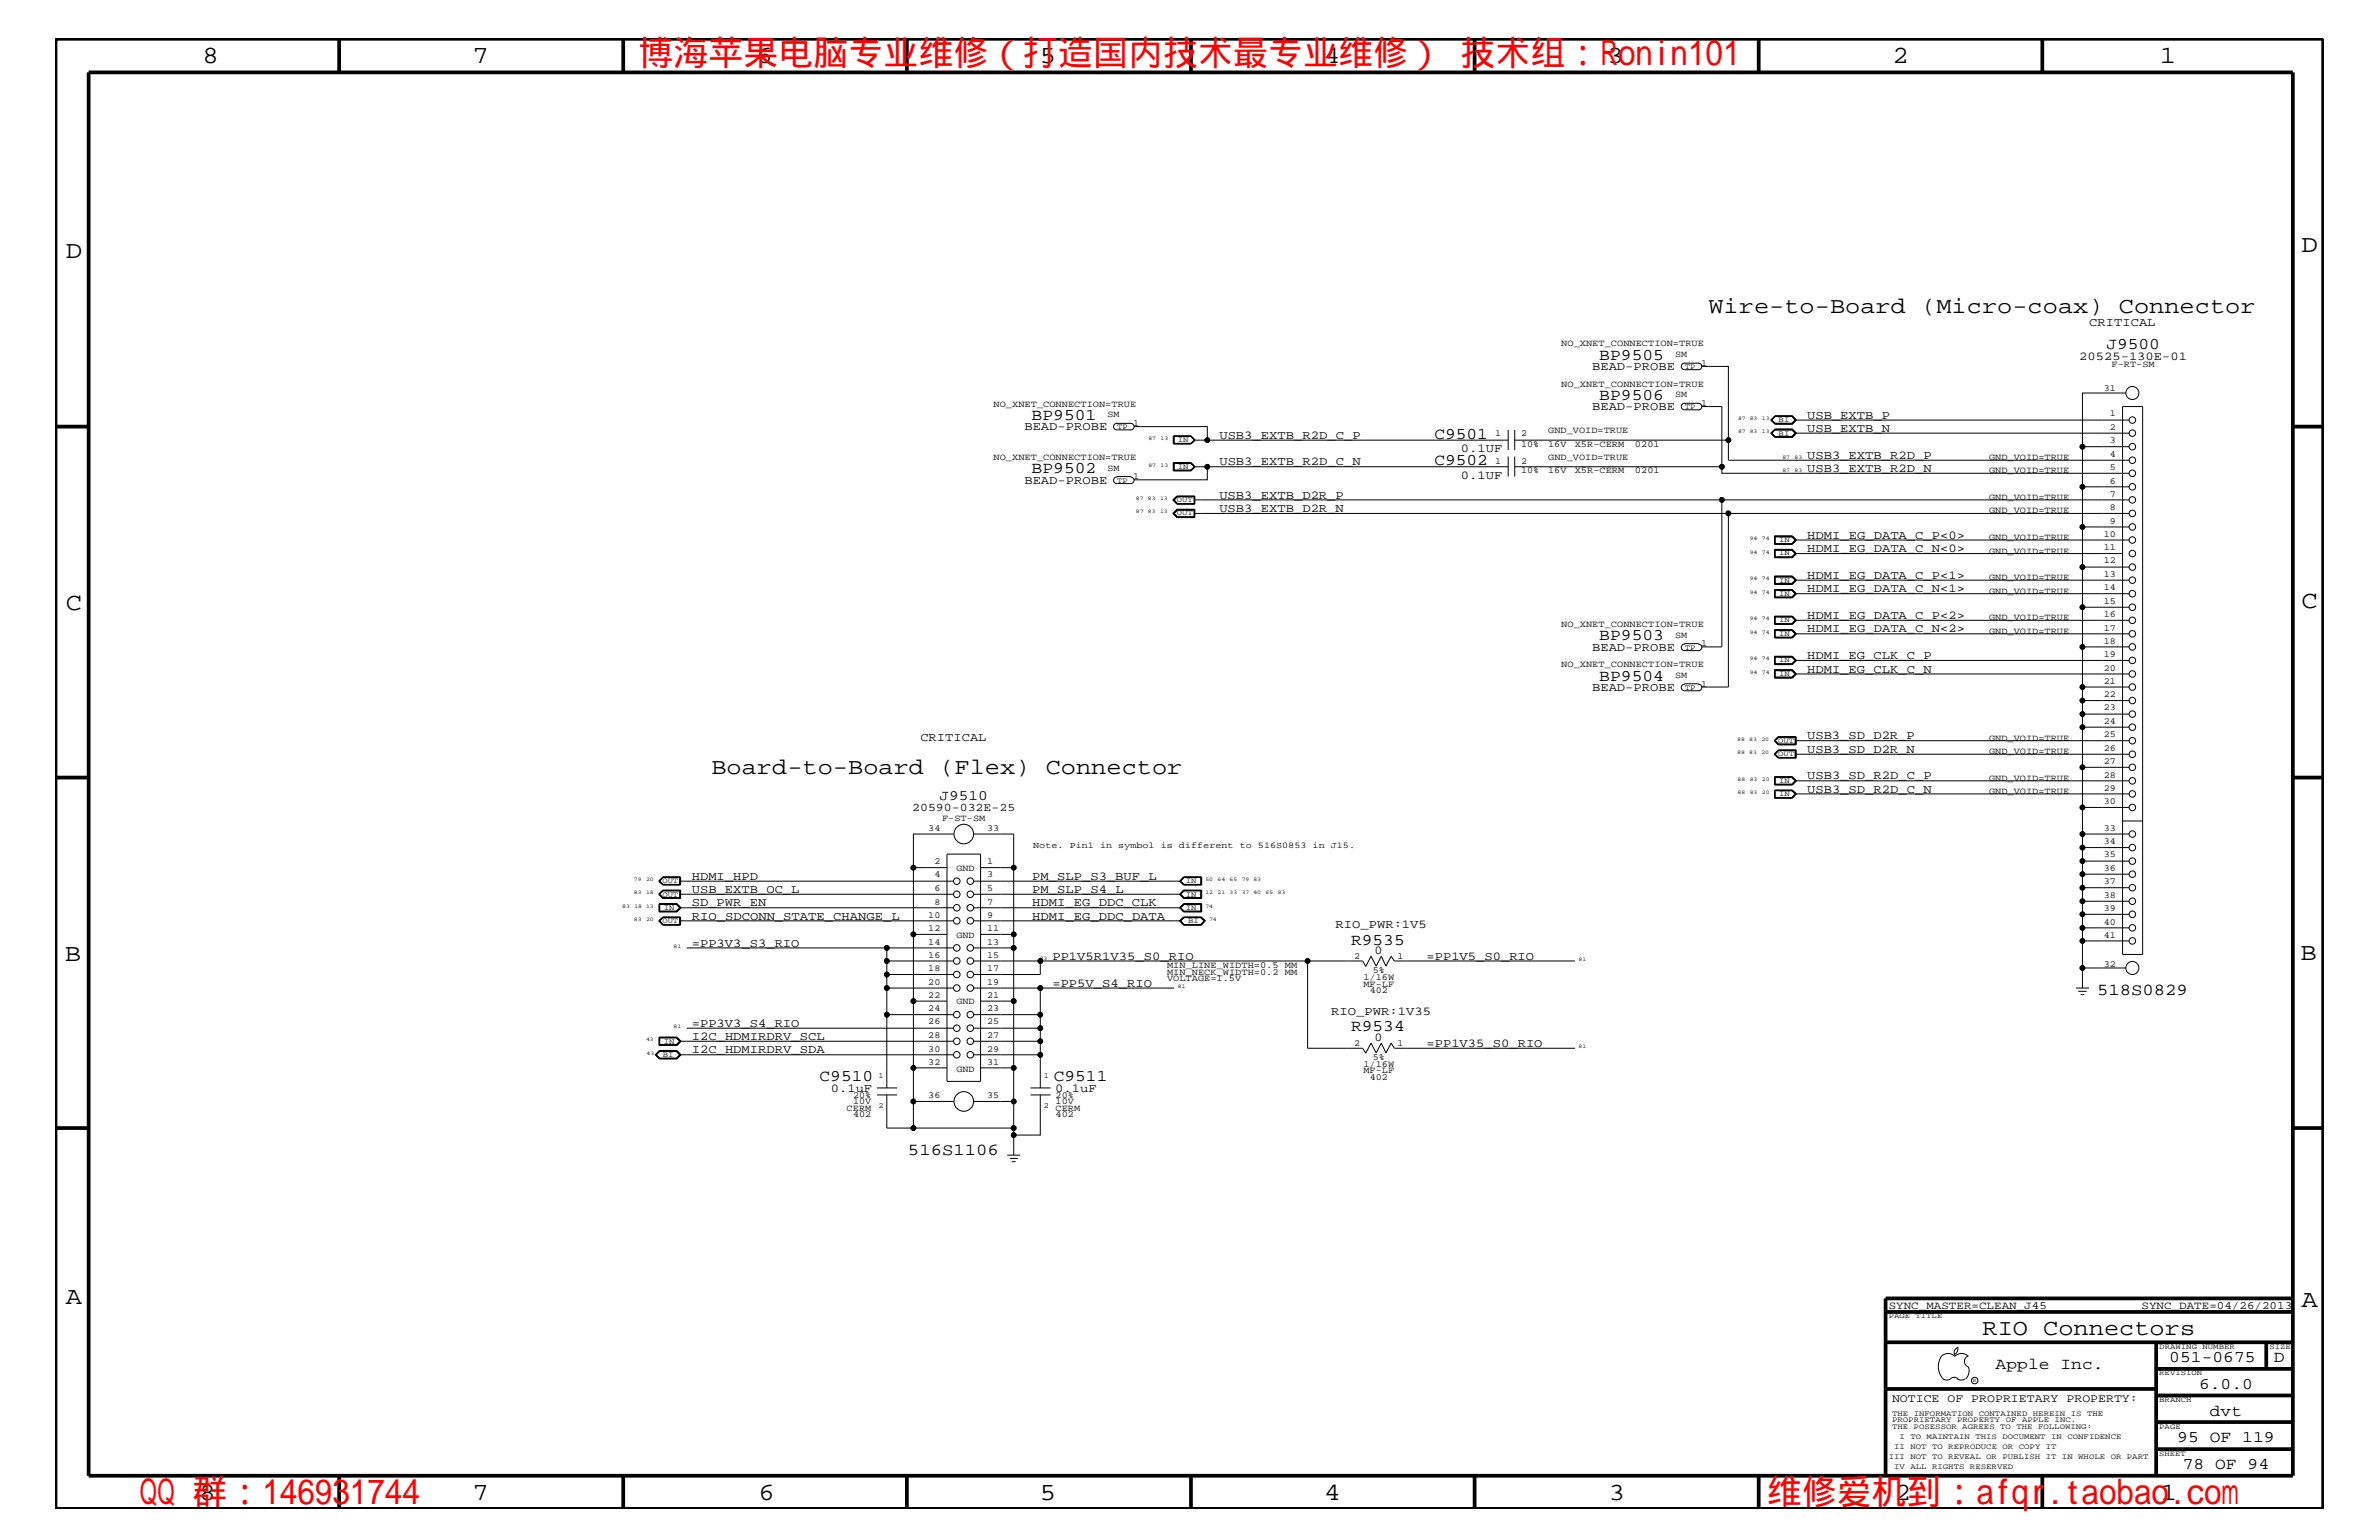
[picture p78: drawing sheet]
<svg xmlns="http://www.w3.org/2000/svg" width="432mm" height="279mm" viewBox="0 0 432 279" stroke-linecap="round" stroke-linejoin="round" font-family="sans-serif">
<defs><g id="words">
<g font-size="6.3" fill="#f00">
<text x="115.9" y="11.9">博海苹果电脑专业维修（打造国内技术最专业维修） 技术组：Ronin101</text>
<text x="25.4" y="272.9">QQ 群：146931744</text>
<text x="320.7" y="272.9">维修爱机到：afqr.taobao.com</text>
</g>
<g font-size="4.5">
<text x="36.7" y="11.5">8</text>
<text x="85.8" y="11.5">7</text>
<text x="137.3" y="11.5">6</text>
<text x="188.7" y="11.5">5</text>
<text x="240.3" y="11.5">4</text>
<text x="291.8" y="11.5">3</text>
<text x="343.5" y="11.5">2</text>
<text x="392" y="11.5">1</text>
<text x="11.9" y="46.8">D</text>
<text x="417.7" y="45.7">D</text>
<text x="11.9" y="110.6">C</text>
<text x="417.7" y="110.3">C</text>
<text x="11.8" y="174.3">B</text>
<text x="417.6" y="174.2">B</text>
<text x="11.9" y="236.7">A</text>
<text x="417.7" y="237.1">A</text>
<text x="36.2" y="272.1">8</text>
<text x="85.8" y="272.1">7</text>
<text x="137.7" y="272.1">6</text>
<text x="188.7" y="272.1">5</text>
<text x="240.4" y="272.1">4</text>
<text x="292" y="272.1">3</text>
<text x="343.9" y="272.1">2</text>
<text x="392.2" y="272.1">1</text>
</g>
<g font-size="4.1">
<text x="310.1" y="56.8">Wire-to-Board (Micro-coax) Connector</text>
<text x="129.1" y="140.4">Board-to-Board (Flex) Connector</text>
<text x="359.8" y="242.3">RIO Connectors</text>
</g>
<g font-size="3">
<text x="290.3" y="65.3">BP9505</text>
<text x="382.3" y="63.4">J9500</text>
<text x="187.2" y="76.2">BP9501</text>
<text x="290.3" y="72.6">BP9506</text>
<text x="260.3" y="79.6">C9501</text>
<text x="187.2" y="85.9">BP9502</text>
<text x="260.3" y="84.4">C9502</text>
<text x="290.3" y="116.2">BP9503</text>
<text x="290.3" y="123.5">BP9504</text>
<text x="245.2" y="171.4">R9535</text>
<text x="380.6" y="180.5">518S0829</text>
<text x="245.2" y="187.1">R9534</text>
<text x="148.8" y="196.2">C9510</text>
<text x="191.3" y="196.2">C9511</text>
<text x="164.8" y="209.6">516S1106</text>
<text x="362.2" y="248.4">Apple Inc.</text>
<text x="393.7" y="247.1">051-0675</text>
<text x="399.2" y="252">6.0.0</text>
<text x="412.7" y="247.1">D</text>
<text x="401.1" y="256.8">dvt</text>
<text x="395.2" y="261.6">95 OF 119</text>
<text x="396.2" y="266.6">78 OF 94</text>
</g>
<text font-size="2.6" x="170.5" y="145.1">J9510</text>
<g font-size="2.2">
<text x="379.2" y="59.2">CRITICAL</text>
<text x="377.4" y="65.3">20525-130E-01</text>
<text x="289" y="67.1">BEAD-PROBE</text>
<text x="289" y="74.4">BEAD-PROBE</text>
<text x="328" y="76">USB_EXTB_P</text>
<text x="185.9" y="78">BEAD-PROBE</text>
<text x="221.3" y="79.6">USB3_EXTB_R2D_C_P</text>
<text x="265.2" y="82">0.1UF</text>
<text x="328" y="83.3">USB3_EXTB_R2D_P</text>
<text x="328" y="78.3">USB_EXTB_N</text>
<text x="185.9" y="87.7">BEAD-PROBE</text>
<text x="221.3" y="84.4">USB3_EXTB_R2D_C_N</text>
<text x="265.2" y="86.9">0.1UF</text>
<text x="328" y="85.6">USB3_EXTB_R2D_N</text>
<text x="221.3" y="90.5">USB3_EXTB_D2R_P</text>
<text x="221.3" y="92.9">USB3_EXTB_D2R_N</text>
<text x="328" y="97.7">HDMI_EG_DATA_C_P&lt;0&gt;</text>
<text x="328" y="100.2">HDMI_EG_DATA_C_N&lt;0&gt;</text>
<text x="328" y="107.5">HDMI_EG_DATA_C_N&lt;1&gt;</text>
<text x="328" y="105">HDMI_EG_DATA_C_P&lt;1&gt;</text>
<text x="328" y="112.3">HDMI_EG_DATA_C_P&lt;2&gt;</text>
<text x="289" y="118.1">BEAD-PROBE</text>
<text x="328" y="114.8">HDMI_EG_DATA_C_N&lt;2&gt;</text>
<text x="328" y="119.6">HDMI_EG_CLK_C_P</text>
<text x="289" y="125.3">BEAD-PROBE</text>
<text x="328" y="122">HDMI_EG_CLK_C_N</text>
<text x="167" y="134.4">CRITICAL</text>
<text x="328" y="136.6">USB3_SD_D2R_N</text>
<text x="328" y="134.1">USB3_SD_D2R_P</text>
<text x="328" y="141.4">USB3_SD_R2D_C_P</text>
<text x="328" y="143.9">USB3_SD_R2D_C_N</text>
<text x="125.6" y="162">USB_EXTB_OC_L</text>
<text x="125.6" y="159.6">HDMI_HPD</text>
<text x="187.4" y="159.6">PM_SLP_S3_BUF_L</text>
<text x="187.4" y="162">PM_SLP_S4_L</text>
<text x="125.6" y="166.9">RIO_SDCONN_STATE_CHANGE_L</text>
<text x="125.6" y="164.5">SD_PWR_EN</text>
<text x="187.4" y="164.5">HDMI_EG_DDC_CLK</text>
<text x="187.4" y="166.9">HDMI_EG_DDC_DATA</text>
<text x="125.6" y="171.7">=PP3V3_S3_RIO</text>
<text x="242.4" y="168.3">RIO_PWR:1V5</text>
<text x="249.5" y="173.1">0</text>
<text x="191" y="174.2">PP1V5R1V35_S0_RIO</text>
<text x="191" y="179">=PP5V_S4_RIO</text>
<text x="258.9" y="174.2">=PP1V5_S0_RIO</text>
<text x="241.6" y="184.1">RIO_PWR:1V35</text>
<text x="125.6" y="186.3">=PP3V3_S4_RIO</text>
<text x="125.6" y="188.7">I2C_HDMIRDRV_SCL</text>
<text x="125.6" y="191.1">I2C_HDMIRDRV_SDA</text>
<text x="249.5" y="188.8">0</text>
<text x="258.9" y="189.9">=PP1V35_S0_RIO</text>
<text x="150.8" y="198.1">0.1uF</text>
<text x="191.5" y="198.1">0.1uF</text>
</g>
<g font-size="2.1">
<text x="165.6" y="147.1">20590-032E-25</text>
<text x="343.4" y="254.4">NOTICE OF PROPRIETARY PROPERTY:</text>
</g>
<g font-size="2">
<text x="342.8" y="237.4">SYNC_MASTER=CLEAN_J45</text>
<text x="388.7" y="237.4">SYNC_DATE=04/26/2013</text>
</g>
<g font-size="1.7">
<text x="283.4" y="62.9">NO_XNET_CONNECTION=TRUE</text>
<text x="304" y="64.8">SM</text>
<text x="283.4" y="70.1">NO_XNET_CONNECTION=TRUE</text>
<text x="308.8" y="66.4">1</text>
<text x="381.8" y="71">31</text>
<text x="383.2" y="66.7">F-RT-SM</text>
<text x="180.3" y="73.8">NO_XNET_CONNECTION=TRUE</text>
<text x="201" y="75.7">SM</text>
<text x="205.7" y="77.3">1</text>
<text x="304" y="72.1">SM</text>
<text x="308.8" y="73.7">1</text>
<text x="382.9" y="75.6">1</text>
<text x="180.3" y="83.5">NO_XNET_CONNECTION=TRUE</text>
<text x="271.4" y="79.2">1</text>
<text x="276.1" y="81.1">10%</text>
<text x="276.1" y="79.2">2</text>
<text x="281" y="78.6">GND_VOID=TRUE</text>
<text x="281" y="81.1">16V</text>
<text x="281" y="83.5">GND_VOID=TRUE</text>
<text x="285.8" y="81.1">X5R-CERM</text>
<text x="296.8" y="81.1">0201</text>
<text x="361" y="83.5">GND_VOID=TRUE</text>
<text x="382.9" y="78">2</text>
<text x="382.9" y="80.5">3</text>
<text x="382.9" y="82.8">4</text>
<text x="201" y="85.4">SM</text>
<text x="205.7" y="87">1</text>
<text x="271.4" y="84.1">1</text>
<text x="276.1" y="85.9">10%</text>
<text x="276.1" y="84.1">2</text>
<text x="281" y="85.9">16V</text>
<text x="285.8" y="85.9">X5R-CERM</text>
<text x="296.8" y="85.9">0201</text>
<text x="361" y="85.9">GND_VOID=TRUE</text>
<text x="382.9" y="85.3">5</text>
<text x="382.9" y="87.7">6</text>
<text x="361" y="93.2">GND_VOID=TRUE</text>
<text x="361" y="90.7">GND_VOID=TRUE</text>
<text x="382.9" y="90.1">7</text>
<text x="382.9" y="92.6">8</text>
<text x="382.9" y="95">9</text>
<text x="361" y="98">GND_VOID=TRUE</text>
<text x="361" y="100.4">GND_VOID=TRUE</text>
<text x="381.8" y="97.4">10</text>
<text x="381.8" y="99.9">11</text>
<text x="361" y="107.7">GND_VOID=TRUE</text>
<text x="361" y="105.3">GND_VOID=TRUE</text>
<text x="381.8" y="102.2">12</text>
<text x="381.8" y="104.7">13</text>
<text x="381.8" y="107.1">14</text>
<text x="283.4" y="113.7">NO_XNET_CONNECTION=TRUE</text>
<text x="361" y="112.6">GND_VOID=TRUE</text>
<text x="381.8" y="109.5">15</text>
<text x="381.8" y="112">16</text>
<text x="304" y="115.7">SM</text>
<text x="308.8" y="117.3">1</text>
<text x="361" y="115">GND_VOID=TRUE</text>
<text x="381.8" y="114.4">17</text>
<text x="381.8" y="116.8">18</text>
<text x="381.8" y="119.2">19</text>
<text x="283.4" y="121">NO_XNET_CONNECTION=TRUE</text>
<text x="304" y="123">SM</text>
<text x="308.8" y="124.6">1</text>
<text x="381.8" y="121.7">20</text>
<text x="381.8" y="124.1">21</text>
<text x="381.8" y="126.5">22</text>
<text x="381.8" y="128.9">23</text>
<text x="381.8" y="131.3">24</text>
<text x="361" y="134.4">GND_VOID=TRUE</text>
<text x="361" y="136.8">GND_VOID=TRUE</text>
<text x="381.8" y="133.8">25</text>
<text x="381.8" y="136.2">26</text>
<text x="361" y="141.7">GND_VOID=TRUE</text>
<text x="381.8" y="138.6">27</text>
<text x="381.8" y="141.1">28</text>
<text x="381.8" y="143.5">29</text>
<text x="171" y="149">F-ST-SM</text>
<text x="361" y="144">GND_VOID=TRUE</text>
<text x="381.8" y="145.9">30</text>
<text x="168.5" y="150.7">34</text>
<text x="179.2" y="150.7">33</text>
<text x="381.8" y="150.7">33</text>
<text x="381.8" y="153.2">34</text>
<text x="381.8" y="155.6">35</text>
<text x="169.6" y="156.8">2</text>
<text x="169.6" y="159.2">4</text>
<text x="169.6" y="161.7">6</text>
<text x="173.6" y="158">GND</text>
<text x="179.2" y="156.8">1</text>
<text x="179.2" y="159.2">3</text>
<text x="179.2" y="161.7">5</text>
<text x="381.8" y="158">36</text>
<text x="381.8" y="160.5">37</text>
<text x="168.5" y="166.5">10</text>
<text x="169.6" y="164.1">8</text>
<text x="179.2" y="164.1">7</text>
<text x="179.2" y="166.5">9</text>
<text x="381.8" y="162.8">38</text>
<text x="381.8" y="165.3">39</text>
<text x="381.8" y="167.8">40</text>
<text x="168.5" y="168.9">12</text>
<text x="168.5" y="171.4">14</text>
<text x="168.5" y="173.8">16</text>
<text x="173.6" y="170.1">GND</text>
<text x="179.2" y="168.9">11</text>
<text x="179.2" y="171.4">13</text>
<text x="179.2" y="173.8">15</text>
<text x="381.8" y="170.1">41</text>
<text x="168.5" y="176.2">18</text>
<text x="168.5" y="178.7">20</text>
<text x="179.2" y="176.2">17</text>
<text x="179.2" y="178.7">19</text>
<text x="211.8" y="175.6">MIN_LINE_WIDTH=0.5 MM</text>
<text x="211.8" y="176.8">MIN_NECK_WIDTH=0.2 MM</text>
<text x="211.8" y="178">VOLTAGE=1.5V</text>
<text x="245.8" y="174">2</text>
<text x="247.5" y="179">MF-LF</text>
<text x="247.5" y="177.7">1/16W</text>
<text x="249.2" y="176.6">5%</text>
<text x="253.7" y="174">1</text>
<text x="381.8" y="175.4">32</text>
<text x="168.5" y="181">22</text>
<text x="168.5" y="183.5">24</text>
<text x="168.5" y="185.9">26</text>
<text x="173.6" y="182.2">GND</text>
<text x="179.2" y="181">21</text>
<text x="179.2" y="183.5">23</text>
<text x="179.2" y="185.9">25</text>
<text x="248.6" y="180.2">402</text>
<text x="168.5" y="188.3">28</text>
<text x="168.5" y="190.8">30</text>
<text x="179.2" y="188.3">27</text>
<text x="179.2" y="190.8">29</text>
<text x="245.8" y="189.8">2</text>
<text x="253.7" y="189.8">1</text>
<text x="168.5" y="193.2">32</text>
<text x="173.6" y="194.4">GND</text>
<text x="179.2" y="193.2">31</text>
<text x="247.5" y="193.6">1/16W</text>
<text x="247.5" y="194.8">MF-LF</text>
<text x="248.6" y="195.9">402</text>
<text x="249.2" y="192.3">5%</text>
<text x="153.7" y="201.5">CERM</text>
<text x="154.9" y="202.7">402</text>
<text x="154.9" y="200.3">10V</text>
<text x="154.9" y="199.2">20%</text>
<text x="168.5" y="199.2">36</text>
<text x="179.2" y="199.2">35</text>
<text x="191.6" y="200.3">10V</text>
<text x="191.6" y="201.5">CERM</text>
<text x="191.6" y="199.2">20%</text>
<text x="191.6" y="202.7">402</text>
</g>
<text font-size="1.6" x="187.5" y="153.8">Note. Pin1 in symbol is different to 516S0853 in J15.</text>
<g font-size="1.4">
<text x="305.8" y="67">TP</text>
<text x="202.8" y="77.9">TP</text>
<text x="305.8" y="74.3">TP</text>
<text x="322.8" y="76.6">BI</text>
<text x="213.8" y="80.2">IN</text>
<text x="322.8" y="79">BI</text>
<text x="202.8" y="87.6">TP</text>
<text x="213.8" y="85">IN</text>
<text x="213.6" y="91.1">OUT</text>
<text x="213.6" y="93.5">OUT</text>
<text x="322.9" y="100.8">IN</text>
<text x="322.9" y="98.4">IN</text>
<text x="322.9" y="105.7">IN</text>
<text x="322.9" y="108.1">IN</text>
<text x="322.9" y="112.9">IN</text>
<text x="305.8" y="117.9">TP</text>
<text x="322.9" y="115.3">IN</text>
<text x="305.8" y="125.2">TP</text>
<text x="322.9" y="122.6">IN</text>
<text x="322.9" y="120.2">IN</text>
<text x="322.7" y="134.7">OUT</text>
<text x="322.7" y="137.2">OUT</text>
<text x="322.9" y="142">IN</text>
<text x="322.9" y="144.5">IN</text>
<text x="120.2" y="160.2">OUT</text>
<text x="215.2" y="160.2">IN</text>
<text x="120.2" y="167.5">OUT</text>
<text x="120.2" y="162.7">OUT</text>
<text x="120.5" y="165">IN</text>
<text x="215.2" y="162.7">IN</text>
<text x="215.2" y="165">IN</text>
<text x="215.6" y="167.5">BI</text>
<text x="120.3" y="191.7">BI</text>
<text x="120.5" y="189.3">IN</text>
<text x="159.4" y="195.6">1</text>
<text x="189.5" y="195.6">1</text>
<text x="159.4" y="201">2</text>
<text x="189.5" y="201">2</text>
<text x="342.8" y="239.2">PAGE TITLE</text>
<text x="391.9" y="244.7">DRAWING NUMBER</text>
<text x="411.9" y="244.7">SIZE</text>
<text x="391.9" y="249.5">REVISION</text>
<text x="343.4" y="256.8">THE INFORMATION CONTAINED HEREIN IS THE</text>
<text x="391.9" y="254.4">BRANCH</text>
<text x="343.4" y="258">PROPRIETARY PROPERTY OF APPLE INC.</text>
<text x="343.4" y="259.3">THE POSESSOR AGREES TO THE FOLLOWING:</text>
<text x="343.8" y="262.9">II NOT TO REPRODUCE OR COPY IT</text>
<text x="344.8" y="261.1">I TO MAINTAIN THIS DOCUMENT IN CONFIDENCE</text>
<text x="391.9" y="259.3">PAGE</text>
<text x="342.8" y="264.7">III NOT TO REVEAL OR PUBLISH IT IN WHOLE OR PART</text>
<text x="343.8" y="266.6">IV ALL RIGHTS RESERVED</text>
<text x="391.9" y="264.1">SHEET</text>
</g>
<g font-size="1">
<text x="315.5" y="76.2">87 83</text>
<text x="319.8" y="76.2">13</text>
<text x="208.4" y="79.9">87</text>
<text x="210.6" y="79.9">13</text>
<text x="315.5" y="78.6">87 83</text>
<text x="319.8" y="78.6">13</text>
<text x="323.5" y="83.3">87</text>
<text x="325.7" y="83.3">83</text>
<text x="208.4" y="84.7">87</text>
<text x="210.6" y="84.7">13</text>
<text x="323.5" y="85.6">87</text>
<text x="325.7" y="85.6">83</text>
<text x="206.2" y="90.7">87</text>
<text x="206.2" y="93.2">87</text>
<text x="208.4" y="90.7">83</text>
<text x="208.4" y="93.2">83</text>
<text x="210.6" y="90.7">13</text>
<text x="210.6" y="93.2">13</text>
<text x="317.6" y="100.4">94</text>
<text x="317.6" y="98">94</text>
<text x="319.8" y="100.4">74</text>
<text x="319.8" y="98">74</text>
<text x="317.6" y="105.3">94</text>
<text x="317.6" y="107.7">94</text>
<text x="319.8" y="105.3">74</text>
<text x="319.8" y="107.7">74</text>
<text x="317.6" y="112.6">94</text>
<text x="319.8" y="112.6">74</text>
<text x="317.6" y="115">94</text>
<text x="317.6" y="119.8">94</text>
<text x="319.8" y="115">74</text>
<text x="319.8" y="119.8">74</text>
<text x="317.6" y="122.3">94</text>
<text x="319.8" y="122.3">74</text>
<text x="315.3" y="134.4">88</text>
<text x="315.3" y="136.8">88</text>
<text x="317.5" y="134.4">83</text>
<text x="317.5" y="136.8">83</text>
<text x="319.7" y="134.4">20</text>
<text x="319.7" y="136.8">20</text>
<text x="315.4" y="141.7">88</text>
<text x="317.6" y="141.7">83</text>
<text x="319.8" y="141.7">20</text>
<text x="315.4" y="144">88</text>
<text x="317.6" y="144">83</text>
<text x="319.8" y="144">20</text>
<text x="115.1" y="159.9">79</text>
<text x="117.3" y="159.9">20</text>
<text x="218.8" y="159.9">50</text>
<text x="221" y="159.9">64</text>
<text x="223.2" y="159.9">65</text>
<text x="225.4" y="159.9">79 83</text>
<text x="112.9" y="164.7">83</text>
<text x="115.1" y="167.1">83</text>
<text x="115.1" y="162.2">83</text>
<text x="115.1" y="164.7">18 13</text>
<text x="117.3" y="167.1">20</text>
<text x="117.3" y="162.2">18</text>
<text x="218.8" y="162.2">12</text>
<text x="218.8" y="164.7">74</text>
<text x="219.5" y="167.1">74</text>
<text x="221" y="162.2">21</text>
<text x="223.2" y="162.2">33</text>
<text x="225.4" y="162.2">37 40</text>
<text x="229.7" y="162.2">65</text>
<text x="231.9" y="162.2">83</text>
<text x="122.3" y="172">81</text>
<text x="188.7" y="174.2">83</text>
<text x="213.8" y="179.3">81</text>
<text x="286.5" y="174.4">81</text>
<text x="117.3" y="188.9">43</text>
<text x="117.3" y="191.4">43</text>
<text x="122.3" y="186.5">81</text>
<text x="286.5" y="190.2">81</text>
<text x="358.1" y="250.7">R</text>
</g>
</g></defs>
<g fill="none" stroke="#000" stroke-width=".18">
<path d="M202.7 76.8h2.5M202.8 76.8a.59 .59 0 0 0-.7 .6 .59 .59 0 0 0 .7 .6h2.4M205.2 76.8a.59 .59 0 0 1 .6 .6 .59 .59 0 0 1-.6 .6M205.8 77.4h13.3v2.5h54.6M213 79.1v1.4M213 79.2h3.2l.6 .7M216.2 79.1l.7 .8-.7 .6M216.2 79.1l.6 .8M216.2 79.1h-3.3v1.4h3.3M216.8 79.9h2.3M216.8 79.9l-.6 .5M216.8 79.9l-.6-.7h-3.1v1.2"/>
<path d="M216.8 79.9l-.6 .6M273.7 78v3.6M274.9 78v3.6M274.9 79.9h38.8M305.8 65.9h2.5M305.8 73.2h2.5M305.8 65.9a.59 .59 0 0 0-.6 .6 .59 .59 0 0 0 .6 .6h2.5M305.8 73.2a.59 .59 0 0 0-.6 .6 .59 .59 0 0 0 .6 .5M305.8 74.4h2.5M308.2 65.9a.59 .59 0 0 1 .7 .6 .59 .59 0 0 1-.7 .6M308.2 73.2a.59 .59 0 0 1 .7 .6 .59 .59 0 0 1-.7 .5M308.9 73.8h3.6v12.1h73.9"/>
<path d="M308.9 66.5h4.8v17h72.7M321.4 78.6l.8-.8h3.1l.8 .8-.8 .7h-3.1zM321.5 78.6l.7-.6h3.1l.6 .6-.6 .7h-3.1zM322.2 75.5h3.1l.6 .7-.6 .6h-3.1M322.2 75.5h3.1l.7 .7-.7 .7h-3.1l-.7-.7zM322.2 75.5h3.1l.8 .7-.8 .8h-3.1l-.8-.8zM322.2 75.5l-.7 .7 .7 .6M322.2 75.5l-.6 .7 .6 .6M322.2 78l-.6 .6 .6 .6h3l.6-.6M322.2 77.9h3.1l.7 .7-.7 .7h-3.1l-.7-.7zM322.2 75.5h3l.6 .7h60.6M322.2 78h3l.6 .6h60.6"/>
<path d="M325.8 76.2l-.6 .6h-3M385.3 73.8h3.6v99.4h-3.6zM385.8 71.3h-7.8v9.7M202.7 86.5h2.5M202.8 86.6a.59 .59 0 0 0-.7 .5 .59 .59 0 0 0 .7 .6h2.4M205.2 86.6a.59 .59 0 0 1 .6 .5 .59 .59 0 0 1-.6 .6M212.9 83.9h3.3l.7 .8-.7 .7h-3.3zM213 80.4h3.2M213 84h3.2l.6 .7-.6 .7h-3.2zM213.1 84.1h3.1l.6 .6-.6 .6h-3.1zM213.6 90l-.7 .7 .7 .8M213.6 92.4h3.2v1.5h-3.2l-.7-.7z"/>
<path d="M213.6 90h3.2v1.5h-3.2M213.7 90.1l-.6 .6 .6 .7M213.7 90.1l-.7 .6 .7 .7M213.7 92.5l-.7 .7 .7 .6M213.7 90.1h3.1v1.3h-3.1M216.8 92.5v1.3M216.8 84.7h2.3M216.8 90.7h95.7M216.8 92.6h-3.1l-.6 .6 .6 .5h3.1M216.8 93.2h169.6M216.8 92.5h-3.2l-.7 .7 .7 .6h3.2M273.7 84.7h-54.6v2.4h-13.3"/>
<path d="M273.7 82.8v3.7M274.9 82.8v3.7M274.9 84.7h37.6M313.7 93.2v31.4h-4.8M322.1 99.8h3.2M322.1 97.3h3.2l.7 .7-.7 .7M322.1 97.2h3.2l.8 .8-.8 .7h-3.2zM322.1 99.7h3.2l.8 .7-.8 .8h-3.2zM322.2 97.4h3.1l.6 .6-.6 .7h-3.1zM322.2 99.8v1.3M322.2 99.8h3l.6 .6M325.2 97.4l.6 .6"/>
<path d="M325.3 99.8l.6 .6-.6 .7M325.3 99.8l.7 .6-.7 .7M325.8 98l-.6 .7M325.8 98h60.6M386.4 95.6h-8.4v7.3M386.4 88.3h-8.4v7.3M386.4 81h-8.4v7.3M386.4 90.7h-73.9v26.7h-3.6M305.8 116.8h2.5M305.8 116.9a.59 .59 0 0 0-.6 .6 .59 .59 0 0 0 .6 .5h2.5M308.2 116.9a.59 .59 0 0 1 .7 .6 .59 .59 0 0 1-.7 .5M322.1 104.5h3.2l.8 .8-.8 .7h-3.2z"/>
<path d="M322.1 104.6h3.2l.7 .7-.7 .7M322.1 107h3.2M322.1 111.9h3.2M322.1 114.3h3.2M322.1 119.1h3.2M322.1 107h3.2l.8 .7-.8 .8h-3.2zM322.1 111.8h3.2l.8 .7-.8 .8h-3.2zM322.1 114.2h3.2l.8 .8-.8 .8h-3.2zM322.1 119.1h3.2l.8 .7-.8 .8h-3.2zM322.1 108.4h3.2M322.1 101.1h3.2M322.1 113.2h3.2"/>
<path d="M322.1 115.7h3.2M322.2 104.7h3.1l.6 .6-.6 .6h-3.1zM322.2 107v1.4M322.2 111.9v1.3M322.2 114.3v1.4M322.2 119.1v1.4M322.2 107.1h3l.6 .6M322.2 111.9h3l.6 .6M322.2 114.4h3l.6 .6M322.2 119.2h3l.6 .6M325.2 104.7l.6 .6M325.3 107l.6 .7-.6 .7"/>
<path d="M325.3 111.9l.6 .6-.6 .7M325.3 114.3l.6 .7-.6 .7M325.3 119.1l.6 .7-.6 .7M325.3 107l.7 .7-.7 .7M325.3 111.9l.7 .6-.7 .7M325.3 114.3l.7 .7-.7 .7M325.3 119.1l.7 .7-.7 .7M325.8 105.3l-.6 .6h-3M325.8 107.7l-.6 .6h-3M325.8 100.4l-.6 .6h-3M325.8 112.5l-.6 .6h-3M325.8 115l-.6 .6h-3"/>
<path d="M325.8 119.8l-.6 .6h-3M325.8 105.3h60.6M325.8 107.7h60.6M325.8 100.4h59.5M325.8 119.8h60.6M325.8 112.5h60.6M325.8 115h60.6M386.4 117.4h-8.4v7.2M386.4 110.2h-8.4v7.2M386.4 102.9h-8.4v7.3M305.8 124.1h2.5M305.8 124.1a.59 .59 0 0 0-.6 .6 .59 .59 0 0 0 .6 .6h2.5"/>
<path d="M308.2 124.1a.59 .59 0 0 1 .7 .6 .59 .59 0 0 1-.7 .6M322 134.4l.8-.8h3.2v1.5h-3.2zM322.1 121.5h3.2l.8 .8-.8 .7h-3.2zM322.1 120.5h3.2M322.2 134.4l.6 .7M322.2 121.6h3.1l.6 .7-.6 .6h-3.1zM322.2 121.7h3l.6 .6M322.2 134.4l.7-.6h2.9v1.2h-2.9zM322.2 136.8l.7 .6M322.8 136.1h3.2v1.4h-3.2M322.8 133.7h3.2M322.8 136.2h3.1v1.2h-3.1l-.6-.6z"/>
<path d="M322.8 135.1h3.2M322.8 133.7l-.7 .7 .7 .7M322.8 136.1l-.7 .7 .7 .7M322.8 133.7l-.6 .7M322.8 136.1l-.8 .7 .8 .7M322.9 136.2l-.7 .6M325.3 121.5l.7 .8-.7 .7h-3.2M325.8 122.3l-.6 .6M325.8 122.3h60.6M325.8 136.8h60.6M325.8 134.4h60.6M325.8 136.2v1.2"/>
<path d="M325.9 133.7v1.4M386.4 139.2h-8.4v7.3M386.4 131.9h-8.4v7.3M386.4 129.6h-8.4v2.3M386.4 127.1h-8.4v2.5M386.4 124.6h-8.4v2.5M119.6 159.9l.7 .6M120.3 159.1h3.2v1.4h-3.2M120.3 159.2h3.2M120.3 159.1l-.7 .8M120.3 159.2l-.7 .7M120.3 159.1l-.7 .8 .7 .6"/>
<path d="M120.3 159.2l-.6 .7 .6 .6M123.4 159.2v1.3M123.4 159.9h49.7M123.5 159.1v1.4M165.8 157.4v12.1M171.9 155h6.1v41.2h-6.1zM173.1 151.3h-7.3v6.1h6.1M176.7 151.3h7.3v6.1M176.7 159.9h37.6M178 157.4h6v12.1h-6M214.1 159.9l.8 .6M214.3 159.9l.6 .6"/>
<path d="M214.8 159.1h3.3v1.4h-3.3l-.7-.6zM214.9 159.1l-.8 .8M218 159.1v1.4M218 159.2h-3.1l-.6 .7M322.1 141h3.2M322.1 140.9h3.2l.8 .8-.8 .7h-3.2zM322.1 142.3h3.2M322.2 141v1.3M322.2 143.4h3.1l.6 .6-.6 .7h-3.1zM322.2 141.1h3l.6 .6M325.2 143.4l.6 .6M325.3 143.4h-3.2v1.4h3.2"/>
<path d="M325.3 141l.6 .7-.6 .6M325.3 141l.7 .7-.7 .6M325.3 143.4l.7 .6-.7 .8M325.3 143.4l.8 .6-.8 .8M325.8 141.7l-.6 .6h-3M325.8 144l-.6 .7M325.8 141.7h60.6M325.8 144h60.6M378 153.8v2.4M378 158.6v2.5M385.3 148.9h3.6M386.4 156.2h-8.4v2.4h8.4"/>
<path d="M386.4 151.3h-8.4v2.5h8.4M386.4 146.5h-8.4v4.8M119.6 162.2l.7-.7h3.2v1.5h-3.2zM119.6 162.2l.7 .7h3.2M119.6 167.1l.7 .7M119.6 167.1l.7 .6M119.6 162.2l.7 .8M119.6 163.9h3.3l.7 .8-.7 .8h-3.3zM119.6 164h3.3l.6 .7-.6 .7h-3.3M119.6 162.2l.7-.6h3.2v1.4M119.7 164.1h3.1l.6 .6M119.7 164v1.4"/>
<path d="M120.3 161.6h3.1v1.2h-3.1l-.6-.6zM120.3 166.4h3.2v1.4h-3.2M120.3 166.5h3.2M120.3 160.5h3.2M120.3 167.7h3.2M120.3 166.4l-.7 .7M120.3 166.5l-.7 .6M120.3 166.4l-.7 .7 .7 .7M120.3 166.5l-.6 .6 .6 .6M122.8 164l.7 .7-.7 .7M123.4 164.7l-.6 .6h-3.1M123.4 166.5v1.2"/>
<path d="M123.4 162.2h49.7M123.4 164.7h49.7M123.4 167.1h49.7M123.5 166.4v1.4M124.6 172h36.4M161 179.3h12.1M161 174.4h12.1M161 174.4v9.7M161 176.8h12.1M171.9 169.5h-6.1v12.1h6.1M173.1 172h-12.1v2.4M176.7 172h7.3v9.6h-6"/>
<path d="M176.7 174.4h12.1v2.4h-12.1M176.7 179.3h12.1M176.7 162.2h37.6M176.7 164.7h37.6M176.7 167.1h37.6M184 169.5v2.5M188.8 174.4h58.5l.6 1M213.1 179.3h-24.3v4.8M214.1 167.1l.7-.7h3.2l.8 .7-.8 .7h-3.2zM214.1 167.1l.8-.7h3.1l.7 .7-.7 .7h-3.1zM214.1 162.2l.8 .8M214.1 164.7l.8 .7"/>
<path d="M214.3 162.2l.6-.6h3v1.2h-3zM214.3 164.7l.6-.6h3v1.2h-3zM214.8 161.5h3.3v1.5h-3.3l-.7-.8zM214.8 163.9h3.3v1.6h-3.3l-.7-.8zM214.9 166.5h3l.7 .6-.7 .6h-3M214.9 166.5h3l.6 .6-.6 .6h-3M214.9 160.5h3.1M214.9 161.6l-.7 .6 .7 .7h3.1M214.9 164l-.7 .7 .7 .7M214.9 161.6l-.8 .6M214.9 164l-.8 .7M214.9 160.5l-.7-.6 .7-.7h3v1.3"/>
<path d="M214.9 166.5l-.7 .6 .7 .6M214.9 166.5l-.6 .6 .6 .6M214.9 161.6h3.1v1.4M214.9 164h3.1v1.4h-3.1M237.3 174.4v15.8h10l.6 .9M285.9 174.4h-32.8l-.6-.9-.9 1.8-.9-1.8-.9 1.8-.9-1.8-1 1.8M376.8 179.3h2.4M377.2 179.9h1.5M378 163.5v2.4M378 168.3v2.4M378 175.6v3.7M386.4 170.7h-8.4v4.9h7.8"/>
<path d="M386.4 165.9h-8.4v2.4h8.4M386.4 161.1h-8.4v2.4h8.4M119.6 188.2h3.3l.6 .7-.6 .8M119.6 188.2h3.3l.7 .7-.7 .8h-3.3zM119.6 190.6h3.3l.7 .8-.7 .7h-3.3l-.6-.7zM119.7 190.7h3.1l.7 .7-.7 .6h-3.1M119.7 188.3h3.1l.6 .6M119.7 190.7h3.2l.6 .7-.6 .6h-3.2M119.7 190.7l-.7 .7 .7 .6M122.8 188.2l.7 .7-.7 .7h-3.1v-1.4M123.4 188.9l-.6 .6h-3.1M123.4 188.9h49.7"/>
<path d="M123.4 191.4l-.6 .6h-3.1l-.6-.6 .6-.6h3.1l.6 .6h49.7M124.6 186.5h48.5M159.2 198.7h3.6M159.2 197.4h3.6M161 198.7v6h4.8M165.8 181.6v12.1M171.9 193.7h-6.1v6.1M173.1 184.1h-12.1v13.3M173.1 199.8h-7.3v4.9M176.7 199.8h7.3v4.9h-18.2M176.7 191.4h12.1v6M176.7 188.9h12.1v2.5"/>
<path d="M176.7 186.5h12.1v2.4M176.7 184.1h12.1v2.4M178 193.7h6v6.1M184 181.6v12.1M187 198.7h3.7M187 197.4h3.7M188.8 198.7v7.2h-4.8M285.9 190.2h-32.8l-.6-.9-.9 1.7-.9-1.7-.9 1.7-.9-1.7-1 1.7M377.6 180.4h.7M182.8 209.6h2.4M183.3 210.2h1.5M183.7 210.8h.6"/>
<path d="M184 204.7v4.9M352.4 246.1a1.69 1.69 0 0 1 2.4 0M352.4 246a3.3 3.3 0 0 0 .3 4.1M352.6 250.2l.7 .2 .7-.2M354 250.2l.7-.3 .7 .3M354.8 246.1a1.69 1.69 0 0 1 2.5 0M355.3 250.2l.7 .2 .7-.2M355.3 244.4l.1 .3a1.18 1.18 0 0 1-.6 1M355.4 244.4a.99 .99 0 0 0-.6 1.4M357.2 246a1.04 1.04 0 0 0-.6 1 1.04 1.04 0 0 0 .6 1M357.3 248l.1 .7a2.11 2.11 0 0 1-.6 1.5"/>
<circle cx="219.1" cy="79.9" r=".42"/>
<circle cx="313.7" cy="79.9" r=".42"/>
<circle cx="387" cy="71.3" r="1.19"/>
<circle cx="387" cy="78.6" r=".59"/>
<circle cx="387" cy="76.2" r=".59"/>
<circle cx="219.1" cy="84.7" r=".42"/>
<circle cx="312.5" cy="84.7" r=".42"/>
<circle cx="312.5" cy="90.7" r=".42"/>
<circle cx="313.7" cy="93.2" r=".42"/>
<circle cx="378" cy="81" r=".42"/>
<circle cx="378" cy="95.6" r=".42"/>
<circle cx="378" cy="88.3" r=".42"/>
<circle cx="387" cy="81" r=".59"/>
<circle cx="387" cy="90.7" r=".59"/>
<circle cx="387" cy="83.5" r=".59"/>
<circle cx="387" cy="88.3" r=".59"/>
<circle cx="387" cy="95.6" r=".59"/>
<circle cx="387" cy="85.9" r=".59"/>
<circle cx="387" cy="98" r=".59"/>
<circle cx="387" cy="93.2" r=".59"/>
<circle cx="378" cy="102.9" r=".42"/>
<circle cx="378" cy="110.2" r=".42"/>
<circle cx="378" cy="117.4" r=".42"/>
<circle cx="387" cy="119.8" r=".59"/>
<circle cx="387" cy="110.2" r=".59"/>
<circle cx="387" cy="105.3" r=".59"/>
<circle cx="387" cy="102.9" r=".59"/>
<circle cx="387" cy="115" r=".59"/>
<circle cx="387" cy="112.5" r=".59"/>
<circle cx="387" cy="107.7" r=".59"/>
<circle cx="387" cy="100.4" r=".59"/>
<circle cx="387" cy="117.4" r=".59"/>
<circle cx="378" cy="131.9" r=".42"/>
<circle cx="378" cy="129.6" r=".42"/>
<circle cx="378" cy="139.2" r=".42"/>
<circle cx="378" cy="124.6" r=".42"/>
<circle cx="378" cy="127.1" r=".42"/>
<circle cx="387" cy="131.9" r=".59"/>
<circle cx="387" cy="136.8" r=".59"/>
<circle cx="387" cy="129.6" r=".59"/>
<circle cx="387" cy="124.6" r=".59"/>
<circle cx="387" cy="139.2" r=".59"/>
<circle cx="387" cy="127.1" r=".59"/>
<circle cx="387" cy="134.4" r=".59"/>
<circle cx="387" cy="122.3" r=".59"/>
<circle cx="165.8" cy="157.4" r=".42"/>
<circle cx="173.7" cy="159.9" r=".59"/>
<circle cx="174.9" cy="151.3" r="1.78"/>
<circle cx="176.1" cy="159.9" r=".59"/>
<circle cx="184" cy="157.4" r=".42"/>
<circle cx="378" cy="151.3" r=".42"/>
<circle cx="378" cy="146.5" r=".42"/>
<circle cx="378" cy="158.6" r=".42"/>
<circle cx="378" cy="156.2" r=".42"/>
<circle cx="378" cy="153.8" r=".42"/>
<circle cx="387" cy="146.5" r=".59"/>
<circle cx="387" cy="156.2" r=".59"/>
<circle cx="387" cy="151.3" r=".59"/>
<circle cx="387" cy="153.8" r=".59"/>
<circle cx="387" cy="144" r=".59"/>
<circle cx="387" cy="158.6" r=".59"/>
<circle cx="387" cy="141.7" r=".59"/>
<circle cx="161" cy="174.4" r=".42"/>
<circle cx="161" cy="176.8" r=".42"/>
<circle cx="161" cy="172" r=".42"/>
<circle cx="161" cy="179.3" r=".42"/>
<circle cx="165.8" cy="169.5" r=".42"/>
<circle cx="173.7" cy="179.3" r=".59"/>
<circle cx="173.7" cy="176.8" r=".59"/>
<circle cx="173.7" cy="162.2" r=".59"/>
<circle cx="173.7" cy="172" r=".59"/>
<circle cx="173.7" cy="167.1" r=".59"/>
<circle cx="173.7" cy="164.7" r=".59"/>
<circle cx="173.7" cy="174.4" r=".59"/>
<circle cx="176.1" cy="174.4" r=".59"/>
<circle cx="176.1" cy="179.3" r=".59"/>
<circle cx="176.1" cy="176.8" r=".59"/>
<circle cx="176.1" cy="164.7" r=".59"/>
<circle cx="176.1" cy="167.1" r=".59"/>
<circle cx="176.1" cy="172" r=".59"/>
<circle cx="176.1" cy="162.2" r=".59"/>
<circle cx="184" cy="169.5" r=".42"/>
<circle cx="184" cy="172" r=".42"/>
<circle cx="188.8" cy="174.4" r=".42"/>
<circle cx="188.8" cy="179.3" r=".42"/>
<circle cx="237.3" cy="174.4" r=".42"/>
<circle cx="378" cy="168.3" r=".42"/>
<circle cx="378" cy="175.6" r=".42"/>
<circle cx="378" cy="161.1" r=".42"/>
<circle cx="378" cy="165.9" r=".42"/>
<circle cx="378" cy="163.5" r=".42"/>
<circle cx="378" cy="170.7" r=".42"/>
<circle cx="387" cy="175.6" r="1.19"/>
<circle cx="387" cy="161.1" r=".59"/>
<circle cx="387" cy="168.3" r=".59"/>
<circle cx="387" cy="165.9" r=".59"/>
<circle cx="387" cy="163.5" r=".59"/>
<circle cx="387" cy="170.7" r=".59"/>
<circle cx="161" cy="184.1" r=".42"/>
<circle cx="165.8" cy="181.6" r=".42"/>
<circle cx="165.8" cy="193.7" r=".42"/>
<circle cx="165.8" cy="199.8" r=".42"/>
<circle cx="173.7" cy="184.1" r=".59"/>
<circle cx="173.7" cy="186.5" r=".59"/>
<circle cx="173.7" cy="188.9" r=".59"/>
<circle cx="173.7" cy="191.4" r=".59"/>
<circle cx="174.9" cy="199.8" r="1.78"/>
<circle cx="176.1" cy="188.9" r=".59"/>
<circle cx="176.1" cy="184.1" r=".59"/>
<circle cx="176.1" cy="186.5" r=".59"/>
<circle cx="176.1" cy="191.4" r=".59"/>
<circle cx="184" cy="181.6" r=".42"/>
<circle cx="184" cy="193.7" r=".42"/>
<circle cx="184" cy="199.8" r=".42"/>
<circle cx="188.8" cy="186.5" r=".42"/>
<circle cx="188.8" cy="184.1" r=".42"/>
<circle cx="188.8" cy="191.4" r=".42"/>
<circle cx="188.8" cy="188.9" r=".42"/>
<circle cx="165.8" cy="204.7" r=".42"/>
<circle cx="184" cy="204.7" r=".42"/>
<circle cx="184" cy="205.9" r=".42"/>
<circle cx="358.4" cy="250.5" r=".59"/>
</g>
<g fill="none" stroke="#000" stroke-width=".68" stroke-linecap="butt">
<path d="M10.1 7h411.6v266.8h-411.6zM16.1 13.1h400.1v254.6h-400.1zM61.6 7v6.1M113.1 7v6.1M164.6 7v6.1M216.2 7v6.1M267.6 7v6.1M319.2 7v6.1M370.7 7v6.1M10.1 77.4h6M416.2 77.4h5.5M10.1 141.1h6"/>
<path d="M416.2 141.1h5.5M10.1 204.7h6M416.2 204.7h5.5M342.2 238h74M416.2 235.6h-74v32.1M342.2 252h49.2M342.2 243.5h74M391.4 248.4h24.8M391.4 243.5v24.2M391.4 258h24.8M391.4 253.2h24.8M411.3 243.5v4.9"/>
<path d="M61.6 267.7v6.1M113.1 267.7v6.1M164.6 267.7v6.1M216.2 268v5.8M267.6 267.7v6.1M319.2 267.7v6.1M370.7 267.7v6.1M391.4 262.9h24.8"/>
</g>
<g fill="#000">
<circle cx="219.1" cy="79.9" r=".42"/>
<circle cx="313.7" cy="79.9" r=".42"/>
<circle cx="219.1" cy="84.7" r=".42"/>
<circle cx="312.5" cy="84.7" r=".42"/>
<circle cx="312.5" cy="90.7" r=".42"/>
<circle cx="313.7" cy="93.2" r=".42"/>
<circle cx="378" cy="81" r=".42"/>
<circle cx="378" cy="95.6" r=".42"/>
<circle cx="378" cy="88.3" r=".42"/>
<circle cx="378" cy="102.9" r=".42"/>
<circle cx="378" cy="110.2" r=".42"/>
<circle cx="378" cy="117.4" r=".42"/>
<circle cx="378" cy="131.9" r=".42"/>
<circle cx="378" cy="129.6" r=".42"/>
<circle cx="378" cy="139.2" r=".42"/>
<circle cx="378" cy="124.6" r=".42"/>
<circle cx="378" cy="127.1" r=".42"/>
<circle cx="165.8" cy="157.4" r=".42"/>
<circle cx="184" cy="157.4" r=".42"/>
<circle cx="378" cy="151.3" r=".42"/>
<circle cx="378" cy="146.5" r=".42"/>
<circle cx="378" cy="158.6" r=".42"/>
<circle cx="378" cy="156.2" r=".42"/>
<circle cx="378" cy="153.8" r=".42"/>
<circle cx="161" cy="174.4" r=".42"/>
<circle cx="161" cy="176.8" r=".42"/>
<circle cx="161" cy="172" r=".42"/>
<circle cx="161" cy="179.3" r=".42"/>
<circle cx="165.8" cy="169.5" r=".42"/>
<circle cx="184" cy="169.5" r=".42"/>
<circle cx="184" cy="172" r=".42"/>
<circle cx="188.8" cy="174.4" r=".42"/>
<circle cx="188.8" cy="179.3" r=".42"/>
<circle cx="237.3" cy="174.4" r=".42"/>
<circle cx="378" cy="168.3" r=".42"/>
<circle cx="378" cy="175.6" r=".42"/>
<circle cx="378" cy="161.1" r=".42"/>
<circle cx="378" cy="165.9" r=".42"/>
<circle cx="378" cy="163.5" r=".42"/>
<circle cx="378" cy="170.7" r=".42"/>
<circle cx="161" cy="184.1" r=".42"/>
<circle cx="165.8" cy="181.6" r=".42"/>
<circle cx="165.8" cy="193.7" r=".42"/>
<circle cx="165.8" cy="199.8" r=".42"/>
<circle cx="184" cy="181.6" r=".42"/>
<circle cx="184" cy="193.7" r=".42"/>
<circle cx="184" cy="199.8" r=".42"/>
<circle cx="188.8" cy="186.5" r=".42"/>
<circle cx="188.8" cy="184.1" r=".42"/>
<circle cx="188.8" cy="191.4" r=".42"/>
<circle cx="188.8" cy="188.9" r=".42"/>
<circle cx="165.8" cy="204.7" r=".42"/>
<circle cx="184" cy="204.7" r=".42"/>
<circle cx="184" cy="205.9" r=".42"/>
</g>
<use href="#words"/>
</svg>
